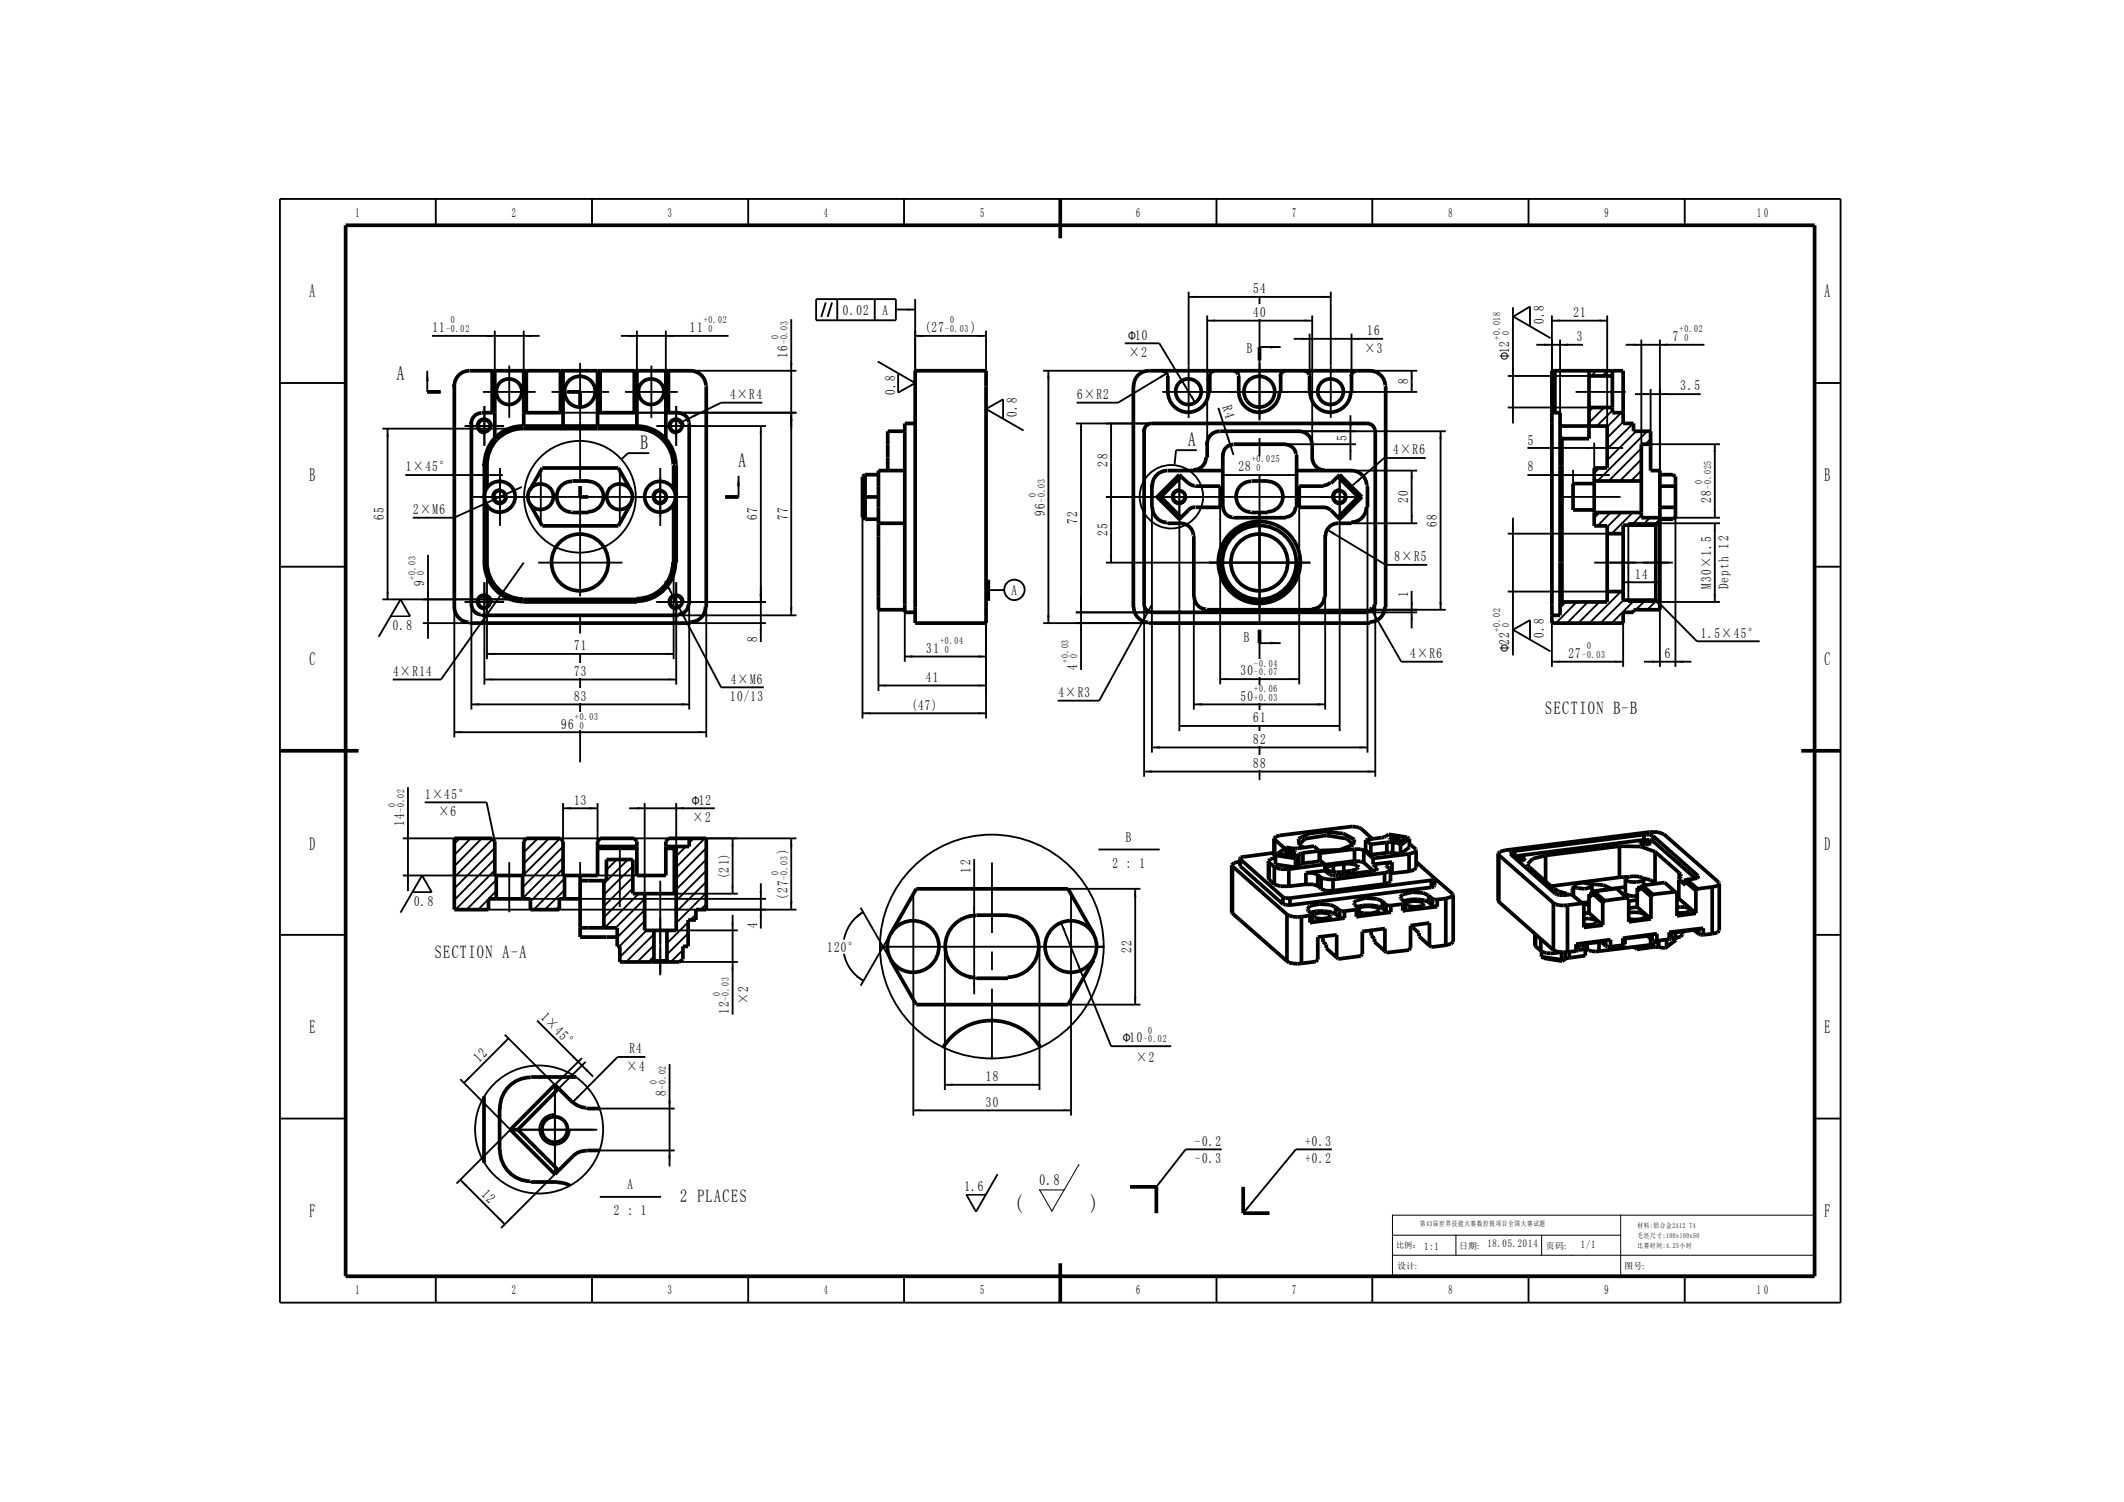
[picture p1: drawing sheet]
<svg xmlns="http://www.w3.org/2000/svg" width="420mm" height="297mm" viewBox="0 0 420 297" stroke-linecap="round" stroke-linejoin="round" font-family="sans-serif">
<defs><g id="words">
<g font-size="4.3">
<text x="200.6" y="239.5">(</text>
<text x="215.6" y="239.5">)</text>
</g>
<g font-size="3.9">
<text x="78.5" y="75.2">A</text>
<text x="126.7" y="88.8">B</text>
<text x="235" y="88.1">A</text>
<text x="146.1" y="92.2">A</text>
</g>
<g font-size="3.6">
<text x="61.2" y="58.8">A</text>
<text x="360.8" y="58.8">A</text>
<text x="61.2" y="95.2">B</text>
<text x="360.8" y="95.2">B</text>
<text x="61.2" y="131.6">C</text>
<text x="360.8" y="131.6">C</text>
<text x="61.2" y="168">D</text>
<text x="360.8" y="168">D</text>
<text x="61.2" y="204.3">E</text>
<text x="360.8" y="204.3">E</text>
<text x="61.2" y="240.7">F</text>
<text x="360.8" y="240.7">F</text>
</g>
<g font-size="3.5">
<text x="305.6" y="141.2">SECTION B-B</text>
<text x="86" y="189.5">SECTION A-A</text>
<text x="134.5" y="237.7">2 PLACES</text>
</g>
<text font-size="3" x="205.6" y="234.4">0.8</text>
<g font-size="2.8">
<text x="247.8" y="58">5</text>
<text x="249.2" y="58">4</text>
<text x="85.5" y="65.7">11</text>
<text x="136.4" y="65.7">11</text>
<text x="166.7" y="62.2">0.02</text>
<text x="174.5" y="62.2">A</text>
<text x="182.9" y="65.7">(27</text>
<text x="192" y="65.7">)</text>
<text x="247.8" y="62.7">4</text>
<text x="249.2" y="62.7">0</text>
<text x="305.3" y="64.1" transform="rotate(-90 305.3 64.1)">0.8</text>
<text x="311.2" y="62.7">21</text>
<text x="155.7" y="70.7" transform="rotate(-90 155.7 70.7)">16</text>
<text x="223.2" y="70.6">×2</text>
<text x="224.5" y="67.2">10</text>
<text x="246.6" y="69.8">B</text>
<text x="269.8" y="69.8">×3</text>
<text x="270.4" y="66.3">16</text>
<text x="311.8" y="67.4">3</text>
<text x="330.8" y="67.4">7</text>
<text x="278.5" y="76" transform="rotate(-90 278.5 76)">8</text>
<text x="332.4" y="77.2">3.5</text>
<text x="144.4" y="78.9">4×R4</text>
<text x="177" y="78.1" transform="rotate(-90 177 78.1)">0.8</text>
<text x="201.1" y="82.4" transform="rotate(-90 201.1 82.4)">0.8</text>
<text x="213" y="78.9">6×R2</text>
<text x="241.7" y="80.6" transform="rotate(72 241.7 80.6)">R4</text>
<text x="266.3" y="87.1" transform="rotate(-90 266.3 87.1)">5</text>
<text x="275.5" y="89.8">4×R6</text>
<text x="302.1" y="87.9">5</text>
<text x="80.2" y="93.2">1×45°</text>
<text x="219" y="92.2" transform="rotate(-90 219 92.2)">28</text>
<text x="244.9" y="93.2">28</text>
<text x="302.1" y="93.2">8</text>
<text x="81.7" y="101.6">2×M6</text>
<text x="278.5" y="99.5" transform="rotate(-90 278.5 99.5)">20</text>
<text x="338.4" y="99.4" transform="rotate(-90 338.4 99.4)">28</text>
<text x="75.9" y="102.9" transform="rotate(-90 75.9 102.9)">65</text>
<text x="149.7" y="102.9" transform="rotate(-90 149.7 102.9)">67</text>
<text x="155.7" y="102.9" transform="rotate(-90 155.7 102.9)">77</text>
<text x="206.6" y="102" transform="rotate(-90 206.6 102)">96</text>
<text x="213" y="103.6" transform="rotate(-90 213 103.6)">72</text>
<text x="219" y="106" transform="rotate(-90 219 106)">25</text>
<text x="284.1" y="104.1" transform="rotate(-90 284.1 104.1)">68</text>
<text x="275.8" y="111">8×R5</text>
<text x="83.9" y="116" transform="rotate(-90 83.9 116)">9</text>
<text x="200.1" y="117.7">A</text>
<text x="278.5" y="118.1" transform="rotate(-90 278.5 118.1)">1</text>
<text x="323.3" y="114.4">14</text>
<text x="338.4" y="116.4" transform="rotate(-90 338.4 116.4)">M30×1.5</text>
<text x="341.8" y="116.5" transform="rotate(-90 341.8 116.5)">Depth 12</text>
<text x="77.7" y="124.5">0.8</text>
<text x="113.5" y="128.6">71</text>
<text x="149.7" y="126.9" transform="rotate(-90 149.7 126.9)">8</text>
<text x="183.2" y="129.1">31</text>
<text x="246" y="127">B</text>
<text x="278.9" y="130.1">4×R6</text>
<text x="305.3" y="126.1" transform="rotate(-90 305.3 126.1)">0.8</text>
<text x="310.2" y="130.1">27</text>
<text x="329.2" y="130.1">6</text>
<text x="336.3" y="126.1">1.5×45°</text>
<text x="77.7" y="133.6">4×R14</text>
<text x="113.5" y="133.6">7</text>
<text x="114.9" y="133.6">3</text>
<text x="144.5" y="135.3">4×M6</text>
<text x="183.1" y="134.8">41</text>
<text x="209.3" y="137.8">4×R3</text>
<text x="213" y="132.4" transform="rotate(-90 213 132.4)">4</text>
<text x="245.3" y="133.5">30</text>
<text x="113.5" y="138.6">8</text>
<text x="114.9" y="138.6">3</text>
<text x="144.4" y="138.7">10/13</text>
<text x="180.2" y="140.3">(47)</text>
<text x="245.3" y="138.6">50</text>
<text x="247.8" y="142.8">6</text>
<text x="249.2" y="142.8">1</text>
<text x="111" y="144.1">96</text>
<text x="247.8" y="147.1">8</text>
<text x="249.2" y="147.1">2</text>
<text x="247.8" y="151.8">8</text>
<text x="249.2" y="151.8">8</text>
<text x="84.1" y="157.9">1×45°</text>
<text x="86.7" y="161.5">×6</text>
<text x="113.5" y="159.1">13</text>
<text x="138.2" y="159.1">12</text>
<text x="79.9" y="163.3" transform="rotate(-90 79.9 163.3)">14</text>
<text x="137" y="162.6">×2</text>
<text x="222.7" y="166.4">B</text>
<text x="144.1" y="173.9" transform="rotate(-90 144.1 173.9)">(21)</text>
<text x="155.7" y="168.9" transform="rotate(-90 155.7 168.9)">)</text>
<text x="191.9" y="172.5" transform="rotate(-90 191.9 172.5)">12</text>
<text x="220" y="171.6">2 : 1</text>
<text x="81.9" y="179.1">0.8</text>
<text x="155.7" y="178" transform="rotate(-90 155.7 178)">(27</text>
<text x="149.7" y="183.5" transform="rotate(-90 149.7 183.5)">4</text>
<text x="163.6" y="188.2">120°</text>
<text x="223.8" y="188.5" transform="rotate(-90 223.8 188.5)">22</text>
<text x="106.8" y="201.4" transform="rotate(45 106.8 201.4)">1×45°</text>
<text x="144.1" y="200.6" transform="rotate(-90 144.1 200.6)">12</text>
<text x="148" y="198.6" transform="rotate(-90 148 198.6)">×2</text>
<text x="124.5" y="208.3">R4</text>
<text x="223.4" y="206.1">10</text>
<text x="94.8" y="210.1" transform="rotate(-45 94.8 210.1)">12</text>
<text x="123.9" y="211.7">×4</text>
<text x="194.9" y="213.8">18</text>
<text x="224.7" y="210">×2</text>
<text x="131.7" y="216.6" transform="rotate(-90 131.7 216.6)">8</text>
<text x="194.9" y="218.8">30</text>
<text x="236.3" y="226.5">-0.2</text>
<text x="258.1" y="226.5">+0.3</text>
<text x="236.3" y="230.1">-0.3</text>
<text x="258.1" y="230.1">+0.2</text>
<text x="95.1" y="236.3" transform="rotate(45 95.1 236.3)">12</text>
<text x="124.1" y="235.1">A</text>
<text x="190.7" y="235.6">1.6</text>
<text x="121.4" y="240.3">2 : 1</text>
</g>
<g font-size="2.5">
<text x="70.3" y="42.9">1</text>
<text x="101.2" y="42.9">2</text>
<text x="132" y="42.9">3</text>
<text x="162.9" y="42.9">4</text>
<text x="193.8" y="42.9">5</text>
<text x="224.7" y="42.9">6</text>
<text x="255.5" y="42.9">7</text>
<text x="286.4" y="42.9">8</text>
<text x="317.3" y="42.9">9</text>
<text x="347.5" y="42.9">1</text>
<text x="348.9" y="42.9">0</text>
<text x="298.5" y="71.3" transform="rotate(-90 298.5 71.3)">Φ12</text>
<text x="298.5" y="128.9" transform="rotate(-90 298.5 128.9)">Φ22</text>
<text x="70.3" y="255.9">1</text>
<text x="101.2" y="255.9">2</text>
<text x="132" y="255.9">3</text>
<text x="162.9" y="255.9">4</text>
<text x="193.8" y="255.9">5</text>
<text x="224.7" y="255.9">6</text>
<text x="255.5" y="255.9">7</text>
<text x="286.4" y="255.9">8</text>
<text x="317.3" y="255.9">9</text>
<text x="347.4" y="255.9">1</text>
<text x="348.9" y="255.9">0</text>
</g>
<g font-size="2.4">
<text x="223.1" y="67.2">Φ</text>
<text x="136.8" y="159.1">Φ</text>
<text x="222.1" y="206.1">Φ</text>
</g>
<g font-size="2.1">
<text x="281.7" y="247.1">1:1</text>
<text x="294.1" y="246.7">18.05.2014</text>
<text x="312.6" y="246.8">1/1</text>
</g>
<g font-size="2">
<text x="88.2" y="65.7">-0.02</text>
<text x="89.2" y="63.9">0</text>
<text x="139.2" y="63.9">+0.02</text>
<text x="140.1" y="65.7">0</text>
<text x="186.9" y="65.7">-0.03</text>
<text x="187.9" y="63.9">0</text>
<text x="332.1" y="65.7">+0.02</text>
<text x="154" y="67.1" transform="rotate(-90 154 67.1)">0</text>
<text x="155.7" y="67.1" transform="rotate(-90 155.7 67.1)">0.03</text>
<text x="296.7" y="67.2" transform="rotate(-90 296.7 67.2)">+0.018</text>
<text x="298.5" y="66.3" transform="rotate(-90 298.5 66.3)">0</text>
<text x="333.1" y="67.4">0</text>
<text x="247.5" y="91.4">+0.025</text>
<text x="248.5" y="93.2">0</text>
<text x="336.6" y="95.7" transform="rotate(-90 336.6 95.7)">0</text>
<text x="338.4" y="95.7" transform="rotate(-90 338.4 95.7)">0.025</text>
<text x="204.8" y="98.3" transform="rotate(-90 204.8 98.3)">0</text>
<text x="206.6" y="98.3" transform="rotate(-90 206.6 98.3)">0.03</text>
<text x="83.9" y="113.7" transform="rotate(-90 83.9 113.7)">0</text>
<text x="82.1" y="114.6" transform="rotate(-90 82.1 114.6)">+0.03</text>
<text x="296.7" y="124.9" transform="rotate(-90 296.7 124.9)">+0.02</text>
<text x="298.5" y="124" transform="rotate(-90 298.5 124)">0</text>
<text x="185.9" y="127.3">+0.04</text>
<text x="186.9" y="129.1">0</text>
<text x="211.3" y="131.1" transform="rotate(-90 211.3 131.1)">+0.03</text>
<text x="213" y="130.1" transform="rotate(-90 213 130.1)">0</text>
<text x="248" y="131.8">-0.04</text>
<text x="312.9" y="130.1">-0.03</text>
<text x="313.9" y="128.4">0</text>
<text x="248" y="133.5">-0.07</text>
<text x="248" y="136.8">+0.06</text>
<text x="113.7" y="142.3">+0.03</text>
<text x="248" y="138.6">+0.03</text>
<text x="114.6" y="144.1">0</text>
<text x="78.2" y="159.6" transform="rotate(-90 78.2 159.6)">0</text>
<text x="79.9" y="159.6" transform="rotate(-90 79.9 159.6)">0.02</text>
<text x="154" y="173" transform="rotate(-90 154 173)">0</text>
<text x="155.7" y="173" transform="rotate(-90 155.7 173)">0.03</text>
<text x="142.4" y="196.9" transform="rotate(-90 142.4 196.9)">0</text>
<text x="144.1" y="196.9" transform="rotate(-90 144.1 196.9)">0.03</text>
<text x="226.1" y="206.1">-0.02</text>
<text x="227.1" y="204.4">0</text>
<text x="129.9" y="214.4" transform="rotate(-90 129.9 214.4)">0</text>
<text x="131.7" y="214.4" transform="rotate(-90 131.7 214.4)">0.02</text>
</g>
<g font-size="1.8">
<text x="276.3" y="251">设计</text>
<text x="288.6" y="247">日期</text>
<text x="305.7" y="247">页码</text>
<text x="321.2" y="251">图号</text>
</g>
<text font-size="1.6" x="276.1" y="246.9">比例：</text>
<g font-size="1.5">
<text x="279.8" y="251">:</text>
<text x="292.1" y="247">:</text>
<text x="309.3" y="247">:</text>
<text x="324.8" y="251">:</text>
</g>
<g font-size="1.4">
<text x="280.8" y="242.5">第43届世界技能大赛数控铣项目全国大赛试题</text>
<text x="323.8" y="242.8">材料:铝合金2A12 T4</text>
<text x="323.8" y="244.7">毛坯尺寸:100x100x50</text>
<text x="323.8" y="246.7">比赛时间:4.25小时</text>
</g>
</g></defs>
<g fill="none" stroke="#000" stroke-width=".37">
<path d="M170.2 179.5l5.9 10.4M180.6 176.9v20.7M196.2 170.6v13.9M211.8 176.9v20.7M217.2 168h12.1M166.9 188.6a7.7 7.7 0 0 0 3.8 5.3M170.6 180.4a8 8 0 0 0-3.7 5.4M174 187.2h44.4M176.1 184.6l-5.9 10.3M196.2 188.2v3.6M196.2 195.5v13.9"/>
<circle cx="196.1" cy="187.2" r="22.1"/>
</g>
<path d="M169.3 181.2l1.4-.7-1.2 1zM169.5 192.9l1.2 1.1-1.4-.8z" fill="#000"/>
<g fill="none" stroke="#000" stroke-width=".73" stroke-linecap="butt">
<path d="M176.1 184.6l5.1-8.8h30l5.1 8.8M176.1 189.9l5.1 8.8h30l5.1-8.8M193 181a6.1 6.1 0 0 0-6.1 6.2 6.1 6.1 0 0 0 6.1 6.1v-.1M193.1 181h6.2M193.1 193.4h6.2M199.3 181a6.1 6.1 0 0 1 6.1 6.1 6.1 6.1 0 0 1-6.1 6.1M186.5 207.2a11.4 11.4 0 0 1 19.3 0"/>
<circle cx="180.6" cy="187.2" r="5.1"/>
<circle cx="211.8" cy="187.2" r="5.1"/>
</g>
<path d="M191.1 236.2h3.8l-1.9 3.4z" fill-rule="evenodd" fill="#fff"/>
<path d="M197.3 232.2l-4.3 7.4-1.9-3.4h3.8" fill="none" stroke="#000" stroke-width=".37"/>
<g fill="#fff">
<path d="M190.7 233.1h3.9v2.9h-3.9z"/>
<path d="M200.6 230.4h16.7v9.7h-16.7z"/>
</g>
<path d="M213.4 230.4l-5.4 9.1-2.4-4.2h4.8" fill="none" stroke="#000" stroke-width=".2"/>
<path d="M228.7 234.7v5.2M245.8 234.7v5.2h5.3" fill="none" stroke="#000" stroke-width=".73" stroke-linecap="butt"/>
<g fill="#fff">
<path d="M258.1 224.1h5.2v2.9h-5.2z"/>
<path d="M258.1 227.6h5.2v2.8h-5.2z"/>
</g>
<path d="M263.4 227.3h-7.1l-10.5 12.6" fill="none" stroke="#000" stroke-width=".37"/>
<path d="M246.7 238.6l.2 .3-1.1 1z" fill="#000"/>
<path d="M223.5 234.7h5.2" fill="none" stroke="#000" stroke-width=".73" stroke-linecap="butt"/>
<g fill="#fff">
<path d="M236.3 224.1h5.2v2.9h-5.2z"/>
<path d="M236.3 227.6h5.2v2.8h-5.2z"/>
</g>
<g fill="none" stroke="#000" stroke-width=".37">
<path d="M55.4 39.3h308.6v218.3h-308.6zM86.2 39.3v5.2M117.1 39.3v5.2M148 39.3v5.2M178.8 39.3v5.2M209.7 39.3v5.2M240.6 39.3v5.2M271.4 39.3v5.2M302.3 39.3v5.2M333.2 39.3v5.2M55.4 75.7h12.9M358.8 75.7h5.2"/>
<path d="M55.4 112.1h12.9M358.8 112.1h5.2M55.4 148.5h12.9M358.8 148.5h5.2M55.4 184.9h12.9M358.8 184.9h5.2M55.4 221.2h12.9M241.6 227.3h-7.1l-5.8 7.4M358.8 221.2h5.2M86.2 252.4v5.2M117.1 252.4v5.2M148 252.4v5.2"/>
<path d="M178.8 252.4v5.2M209.7 252.4v5.2M240.6 252.4v5.2M271.4 252.4v5.2M302.3 252.4v5.2M333.2 252.4v5.2"/>
</g>
<path d="M229.5 233.4l.3 .2-1.1 1.1z" fill="#000"/>
<path d="M209.7 39.3v7.8M68.3 44.5h290.5v207.9h-290.5zM55.4 148.5h15.5M356.2 148.5h7.8M209.7 249.8v7.8" fill="none" stroke="#000" stroke-width=".73" stroke-linecap="butt"/>
<g fill="#fff">
<path d="M70.3 40.7h.9v2.5h-.9z"/>
<path d="M101.2 40.7h.8v2.5h-.8z"/>
<path d="M132 40.7h.9v2.5h-.9z"/>
<path d="M162.9 40.7h.9v2.5h-.9z"/>
<path d="M193.8 40.7h.8v2.5h-.8z"/>
<path d="M224.7 40.7h.8v2.5h-.8z"/>
<path d="M255.5 40.7h.9v2.5h-.9z"/>
<path d="M286.4 40.7h.9v2.5h-.9z"/>
<path d="M317.3 40.7h.8v2.5h-.8z"/>
<path d="M347.5 40.7h2.2v2.5h-2.2z"/>
<path d="M360.8 55.7h1.2v3.6h-1.2z"/>
<path d="M360.8 92.1h1.2v3.6h-1.2z"/>
<path d="M360.8 128.4h1.2v3.7h-1.2z"/>
<path d="M360.8 164.8h1.2v3.7h-1.2z"/>
<path d="M360.8 201.2h1.2v3.6h-1.2z"/>
<path d="M360.8 237.6h1.2v3.6h-1.2z"/>
<path d="M61.2 237.6h1.2v3.6h-1.2z"/>
<path d="M61.2 201.2h1.2v3.6h-1.2z"/>
<path d="M61.2 164.8h1.2v3.7h-1.2z"/>
<path d="M61.2 128.4h1.2v3.7h-1.2z"/>
<path d="M61.2 92.1h1.2v3.6h-1.2z"/>
<path d="M61.2 55.7h1.2v3.6h-1.2z"/>
<path d="M70.3 253.7h.9v2.6h-.9z"/>
<path d="M101.2 253.7h.8v2.6h-.8z"/>
<path d="M132 253.7h.9v2.6h-.9z"/>
<path d="M162.9 253.7h.9v2.6h-.9z"/>
<path d="M193.8 253.7h.8v2.6h-.8z"/>
<path d="M224.7 253.7h.8v2.6h-.8z"/>
<path d="M255.5 253.7h.9v2.6h-.9z"/>
<path d="M286.4 253.7h.9v2.6h-.9z"/>
<path d="M317.3 253.7h.8v2.6h-.8z"/>
<path d="M347.4 253.7h2.3v2.6h-2.3z"/>
</g>
<g fill="none" stroke="#000" stroke-width=".2">
<path d="M243.7 171.2h.1M245.2 169.9h.1M245.2 171.3h.1M250.9 173.9h.1M252 165.8h.1M252 169.3h.1M254.2 168.7h.1M256 168.7h.1M256.1 168.6h.1M261 168.7h.1M268.7 179.7h.1M272.4 171.8h.1"/>
<path d="M274.1 171.1h.1M274.9 166.1h.1M275 172h.1M276.8 166.1h.1M277.9 178.5h.1M278.8 167h.1M281.7 178.8h.1M283.7 173.7h.1M298.6 168.7h.1M298.6 168.8h.1M301.5 170.1h.1M311.2 175.2h.1"/>
<path d="M311.2 176.7h.1M321.3 177.2h.1M321.4 174h.1M324.5 166.9h.1M326.3 166.9h.1M333.1 174.5h.1M333.2 174.4h.1M334.3 180h.1M335.9 173.3h.1M336 173.4h.1M259.5 180.9h.1"/>
</g>
<g fill="none" stroke="#000" stroke-width=".73" stroke-linecap="butt">
<path d="M89.8 76.4v43.7M92.9 73.3a3 3 0 0 0-3.1 3M92.9 73.3h43.7M97.3 73.3v8.3M97.8 73.3v13.4M103.6 73.3v10.9h22.3v-10.9M104.1 73.3v8.3M110.8 73.3v8.3M111.3 73.3v10.9M118.2 73.3v10.9M118.7 73.3v8.3M125.4 73.3v8.3"/>
<path d="M131.7 73.3v13.4M132.2 73.3v8.3M136.5 73.3a2.9 2.9 0 0 1 3 3M139.7 76.4v43.7M93.2 83.7v35.8M95.2 81.7a2.02 2.02 0 0 0-2 2M95.3 81.6h2.5M95.8 92v19.3M96.3 92v4.5M96.3 100v11.3M103.5 84.2a7.5 7.5 0 0 0-7.7 7.8M103.5 84.8a7 7 0 0 0-7.2 7.2"/>
<path d="M103.6 81.6h7.7M103.6 84.8h22.3M104.7 96.9l2.5-4.4h15.1l2.5 4.4M104.7 99.6l2.5 4.4h15.1l2.5-4.4M113.1 95.2a3 3 0 0 0-3 3 3 3 0 0 0 3 3.1v-.1M113.2 95.1h3.1M116.3 95.2a3 3 0 0 1 3 3 3 3 0 0 1-3 3M118.2 81.6h7.7M125.9 84.2a7.6 7.6 0 0 1 7.7 7.8M125.9 84.8a7.3 7.3 0 0 1 7.2 7.2M131.7 81.6h2.5M133.2 92v4.5"/>
<path d="M133.2 100v11.3M133.7 92v19.3M134.2 81.7a1.86 1.86 0 0 1 1.9 2M136.3 83.7v35.8M89.8 120a2.9 2.9 0 0 0 3.1 3M93.2 119.5a1.86 1.86 0 0 0 2 2M95.8 111.2a7.6 7.6 0 0 0 7.7 7.7M96.3 111.2a7.1 7.1 0 0 0 7.2 7.2M103.6 118.5h22.3M103.6 119h22.3M113.2 101.3h3.1M133.1 111.2a7.1 7.1 0 0 1-7.2 7.2"/>
<path d="M133.6 111.2a7.7 7.7 0 0 1-7.7 7.7M136.1 119.5a1.97 1.97 0 0 1-1.9 2M139.5 120a2.98 2.98 0 0 1-3 3M92.9 123.2h43.7M95.3 121.7h38.9M243.6 171.1v.1M243.6 171.1v9.2l.1 .3M245.2 170.3l-1.2 .3-.4 .5M250.8 170.3l.1 3.6M250.8 170.3l.2 .3M251 170.6v3.3l1 1M251 170.6l1 .8"/>
<path d="M251.9 168.6l-6.6 .9-.1 .2v1.4M252 165.9l.1 .1M252 171.4l1.2 .5h1.7M252 171.4v3.5M252 174.9l1.2 .3h1.7M252.1 166v3.4l.1 .1M252.1 166l2 1.8M252.2 169.2v1.7l4 .6M252.2 169.2l4 .5M252.2 169.6l-1 .3-.4 .4M252.7 168.8l-.5 .4M252.7 168.8l3.6 .5"/>
<path d="M253.7 177.4l-8.4-7.5v1.4l8.4 7.5M253.7 177.4l.6 .2h.8M253.7 177.4v1.4M253.7 178.8l1.4 .2M254.9 171.9v3.3M255.1 177.6v1.4M256 168.5a1.77 1.77 0 0 0-1.8 .1M256.2 168.5l-.5-.4h-1l-.6 .3v.2a1.94 1.94 0 0 0 2 0M256.2 169.7v1.8M256.3 169.3l-.1 .4M256.9 168.9l-.6 .4M256.9 168.9v2.1"/>
<path d="M256.9 171l-.7 .5M257.2 167.2l-.1-.3 1-1 4.2-.7 4.1 .7 1 1-.1 .3M257.7 168.6l-.8 .3M257.7 168.6v2.1M257.7 170.7l-.8 .3M257.9 167.6l-1-.6-.1-1.1 2-1.1 3-.3 3.9 .3 2.2 1.2-.3 1-2.7 1.1-4 .1M258.2 172.6h1.4l1 .4M258.2 172.6v2.3M258.2 174.9l-3.3 .3M258.2 174.9h1.4l1 .3M260.6 173v2.2M260.6 173l.7 .6"/>
<path d="M260.6 175.2l.7 .6M260.9 168.3v2l-3.2 .4M260.9 168.3l-1-1-3.3 .5h-1.1l-1.1-.3-1.7 1.3M260.9 168.3l-3.2 .3M260.9 170l1.1 .9M261.3 173.6l.9 .3h1.4M261.3 173.6v2.2M261.3 175.8l.9 .3h1.4M262 170.9l-7.1 1M262 170.9v1.3M262 172.2l-3.8 .4M263.6 173.9v2.2"/>
<path d="M263.7 171.1v1.4M264.1 179.4l.8 .6M264.1 179.4l-1-.5-2.2-.1-1.8 .3-.6 .8 1 .9M264.1 179.4v1.4M265.7 170.8l-2 .3M265.7 170.8h1l1.7 .3 .3 .4-.4 .4a9.1 9.1 0 0 1-5.8 .2l-.2-.4 .3-.3 1.1-.3M265.7 170.8v1.6M267.9 167.9h1.1l.7 .2M267.9 167.9l-6.9 .8v1.4M267.9 167.9v2.4M267.9 170.3l-5.9 .7M267.9 170.3h1.1l.7 .3"/>
<path d="M268.2 179.9l.5-.2v1.3l-.5 .3M268.2 179.9l-2.3 .3M268.2 179.9v1.4M268.4 179.3a7.1 7.1 0 0 1 5 .3M269.7 168.1l1.8 1.6M269.7 168.1v2.5M269.7 170.6l1.9 1.6M270.1 166.1v2l1 .9M270.1 166.1l1 .9M271.1 167v2M271.5 165.9l-2.4-2.1a4 4 0 0 0-2.3-.3l-13.7 1.7-.8 .2-.4 .4v3.4M271.5 169.7v1.2"/>
<path d="M271.5 170.9l.8 .8v.2M272.4 171.8l-.3 .3-.6 .1-6.9 .9a2.58 2.58 0 0 1-2.6-.9M273.4 178.2l.7 .7M273.4 178.2l-1.1-.5-2.2-.1-1.9 .4-.5 .6 .2 .3 .8 .7a4.7 4.7 0 0 1 4.1 .2l-.4 .5-1.2 .3h-1.6l-.9-.3M273.4 178.2v1.4M273.4 179.6l.7 .6M273.8 172.6l-10.2 1.3M273.8 172.6l.8-.2 .4-.4v2.3l-.4 .3-.8 .2M273.8 172.6v2.2M273.8 174.8l-10.2 1.3M274.1 171.1l.8 .8M274.1 178.9l1 .2"/>
<path d="M274.1 178.9v1.3M274.2 166.6l.6-.1 1.8 .2M274.2 166.6l-3.1 .4M274.2 166.6v2M274.2 168.6l-3.1 .4M274.2 168.6h1.2M274.8 165.8a1.94 1.94 0 0 1 2.1 0v.2a2.5 2.5 0 0 1-2.1 0zM274.9 166a1.58 1.58 0 0 1 1.8 0M275.1 179.1v1.3M275.3 170.5l-3.8 .4M275.3 170.5l-.9 .2-.3 .4M275.3 170.5v2.2"/>
<path d="M275.3 172.7l-.3 .1M275.4 166.6v2M275.4 168.6l1.6 .3M276.6 166.7l.4 .5M277 167.2v1.7M277.4 178.8l.5-.3v1.4l-.5 .2M277.4 178.8l-2.3 .3M277.4 178.8v1.3M277.5 178.2a6.6 6.6 0 0 1 5 .2M278.3 165.6l-3.7-.6-.9 .6-3.6 .5M278.3 165.6l-1.7 1.1M278.3 165.6l.4 .3"/>
<path d="M278.6 168.9l-7.1 .8M278.6 168.9v3.4M278.6 172.3l-3.3 .4M278.7 165.9v1.6l-1.7 1.4M278.7 165.9l-1.7 1.3M278.8 167l1.2 1.1v3.5l-.3 .4-1.1 .3M280 168.2l-.3 .4-1.1 .3M280 170.4l7.2 6.3 .2 .3M281.6 178.7l-.8-.4-1.3-.1-1.2 .2-.3 .4 .4 .3 1.4 .3 1.5-.3 .4-.3M282.5 177.1l-1.1-.5-2.1-.2-1.9 .5-.5 .5 .9 1M282.5 177.1l.8 .6M282.5 177.1v1.3"/>
<path d="M282.5 178.4l.8 .7M283 174.1l.6-.2 .1-.2v1.4l-.1 .2-.6 .2M283 174.1l-27.9 3.5M283 174.1v1.4M283 175.5l-27.9 3.5M283.3 177.7l.9 .2M283.3 177.7v1.4M283.3 179.1l.9 .2M284.2 177.9v1.4M284.2 179.3l-6.8 .8M285.9 177.7l-1.7 .2M285.9 177.7v9.2"/>
<path d="M287.4 177l-.5 .4-1 .3M287.4 177v9.3l-.5 .3-1 .3M296.3 168.9l.1 .2M296.4 169.1l10.8 9.5M296.4 169.1v9.2M296.4 178.3l10.8 9.6M298.7 168.9l8.9 7.8 .8 .3 2.4-.1 2.1 1.7M299.6 168.3l-.7 .1-.3 .3M299.6 168.3v1M299.6 169.3l-.3 .1M299.6 169.7l1.4-.2 .6 .2-.1 .3-.5 .2h-.9M299.8 169.8a1.6 1.6 0 0 1 1.7 .2"/>
<path d="M305.6 169.2l-2.5 .6-1 1 .1 .4 5.1 4.5 1 .6 1.6 .4 .2 .2M305.6 169.2v5.1M307.2 178.6a3.8 3.8 0 0 0 2.8 .4M307.2 178.6v9.3M310 179v9.2M311.2 175.6l-.3 .5 .3 .5M312.9 178.6l-2.9 .4M312.9 178.6l.3 .3v4.5l3.7-.4M312.9 178.6l1.3 .4M314.2 176.8v3.7M314.2 178.3l-1.5 .2M314.5 174.8l2.6 .2 1.6 .8"/>
<path d="M314.8 175.2a3.1 3.1 0 0 1-3.6 0M314.8 175.2a2.88 2.88 0 0 0-3.6 0v2M314.8 175.2v1.5M314.9 176.6l2 1.9M314.9 176.6v.8l-.7-.6M314.9 176.7l-.7 .1M315.3 176.3l-.4 .3M315.3 176.3l2 1.8M315.3 176.3l4.4-.6 2 1.8M316.9 178.5v4.5M317.3 178.1l-.4 .4M320.3 167.3l4.1 .1 2.9 1"/>
<path d="M320.3 167.3l-14.7 1.9M320.3 167.3v6.2M320.3 173.5l-13.6 1.7M320.7 176.6l.4 .3 .2 .3M321.4 175.4l-6.6 .9M321.7 177.5l-4.4 .6M321.7 177.5l.4 .3v4.5l4.4-.6M322.1 173.4l-1.8 .1M323.8 175.5v3.9M323.8 178l-1.7 .2M323.8 179.4l2.7 2.3M323.8 179.4l-1.7 .2"/>
<path d="M324.4 166.6a1.93 1.93 0 0 1 2 0v.2a2.51 2.51 0 0 1-2 0zM324.4 175.5l2.1 1.8M324.4 175.5v.6l-.6-.6M324.4 175.5h-.6M324.5 166.9l.2-.2 .7-.1 .7 .1 .2 .2M324.8 175.1l-.4 .4M324.8 175.1l2.1 1.8M324.8 175.1l4.4-.6 2.1 1.8M324.9 173.6l1.4 .4 1 .6M325 173.9l-.2-.3a4.4 4.4 0 0 0-3.2 0l-.2 .3v2.7a2.52 2.52 0 0 0 2.4 .6M325 173.9l-.3 .3-1.1 .2h-1.4l-.7-.3M325 173.9v1.1"/>
<path d="M325.1 165h1.1l.7 .3M325.1 165l-25.5 3.3M325.1 165v1.1M325.1 166.1l-25.5 3.2M325.1 166.1h1.1l.7 .3M326.5 177.3v4.4M326.9 176.9l-.4 .4M326.9 165.3l8.9 7.9v.3M326.9 165.3v1.1M326.9 166.4l8.4 7.3M327.3 168.4l4.8 4.2M327.3 168.4v6.2"/>
<path d="M327.3 174.6l.2 .1M331.3 176.3l-4.4 .6M331.3 176.3l.3 .3v4.5l3.8-.5M331.6 179.4a2.79 2.79 0 0 1 2.6 .5M332 173.9l1.3 1.1v-.6M332 173.9v3.8M332 177.7l3.4 2.9M332 177.7l-.4 .3M332.1 172.6l.3 .3v.4l-.4 .6M332.1 172.6v1.3M333.3 174.4l2.1 1.7M333.4 174.2l-.2 .2"/>
<path d="M333.6 173.9l2.1 1.9M333.6 173.9l-.3 .5M333.8 173.9l-.8 .2-.1 .2v.1l.4 .2M334.3 179.9a2.67 2.67 0 0 1-2.7 .6M335.4 176.1v4.5M335.7 175.8l-.3 .3M336 173.3l-.3 .3-2.1 .3M338.6 175.4l-2.9 .4M338.6 175.4v9.2M340 174.7l-.2-.3-10.7-9.4-1.2-.5h-1.7l-28.5 3.6-1.1 .3-.3 .4v9.4l.1 .1M340 174.7l-.4 .5-1 .2M340 174.7v9.3l-.4 .4-1 .2"/>
<path d="M243.7 180.6v-9.3l10.8 9.5M243.7 180.6l10.8 9.5M254.5 180.8a4.1 4.1 0 0 0 2.9 .5M254.5 180.8v9.3M254.5 190.1a4.1 4.1 0 0 0 2.9 .4M257.4 181.3v9.2M259.1 181l.4-.2v1.4l-.4 .2M259.1 181l-1.7 .3M259.1 181v1.4M259.2 180.5a6.8 6.8 0 0 1 4.9 .3M259.9 180.8a3.5 3.5 0 0 1 3.3 .2l-.3 .5-1.5 .2-1.5-.2-.3-.4zM261.6 185.2v1.1l.7 .5v.7l2 1.8"/>
<path d="M264.1 180.8l.8 .6M264.3 189.3v-4.4l-3.7 .4v4.5l-.4 .3-2.8 .4M264.9 180l1 .2M264.9 180v1.4M264.9 181.4l1 .2M265.9 180.2v1.4M265.9 181.6l-6.8 .8M271.2 184v1l.6 .6v.7l2.1 1.8M273.9 188.1v-4.5l-4.5 .6v4.5l-.3 .3-4.5 .6-.3-.3M274.1 180.2l1 .2M275.1 180.4l-6.9 .9M279.4 183v.4l1.2 1.1v.7l2.1 1.8"/>
<path d="M282.7 187v-4.5l-3.8 .5v4.4l-.3 .5-4.4 .5-.3-.3M285.9 186.9l-2.9 .4-.3-.3M303.5 184.6v2.4l.2 .1M303.7 184.7v2.4M303.7 187.1l1 .9M304.7 185.7v2.3M304.7 188a3.8 3.8 0 0 0 2.8 .5M304.8 188.2v1M304.8 189.2l4 .6M304.8 189.2l.6 .3 3.6 .6M307.2 187.9a4.5 4.5 0 0 0 2.8 .3M307.5 188v.5"/>
<path d="M308.7 188.3l-1.2 .2M308.8 188.3v1.5M308.8 189.8l.2 .3M309.5 188.3v1.3M309.5 189.6l-.5 .5M310.3 188.2v1.2M310.3 189.4l-.8 .2M311.7 188.1l-1.7 .1M312.2 186.6v1.2l-.5 .3M312.2 186.8l1 .4M313.2 180.5l.6 .1M313.2 181.7l.9-.1 .9 .2 .7 .2 .1 .3-.1 .2-.7 .3h-1.8"/>
<path d="M313.2 186.6v.6M313.2 187.2l.7 .5M313.5 187.7v1.3l-3.2 .4M313.8 187.7l-1.6 .2M313.9 186.6v1.1M313.9 187.7a3.3 3.3 0 0 0 2.3 .4M314.2 180.5l2.7 2.5M314.2 180.5l-1 .2M316.2 186.3v1.8M316.3 186.1l.3 .2M316.6 186.3l.2 .1M316.6 186.3l-4.4 .5"/>
<path d="M316.8 186v.4M316.8 186.4l.7 .7M317.5 186v1.1M317.5 187.1l1 .1M318.5 187.2v-1.4l-6.8 .9v1.4M320.9 186.9l-2.4 .3M321.4 185.4v1.3l-.5 .2M322.1 180.5h2.2l.9 .3 .3 .3-.3 .4-.9 .3-1.2 .1-1-.2M323.2 187.2l.5 .5M323.7 187.1v.6M325.5 184.9l.3 .2M325.8 185.1l.2 .1"/>
<path d="M325.8 185.1l-4.4 .5M326 184.9v.3M326 185.2l.7 .7M326.4 185.6v1.2M326.4 186.8l-10.2 1.3M326.7 184.8v1.1M326.7 185.9l1 .1M326.9 186.7v.6M326.9 187.3l-3.2 .4M326.9 187.3h1.1M327.6 186l-.3 .6-.9 .2M327.7 186v-1.4l-6.8 .9v1.4"/>
<path d="M328 186v1.3M328 187.3l1.3 .2M329.6 185.8v1.4M329.6 187.2l-.3 .3M330.1 185.7l-2.4 .3M330.5 184.3v1.2l-.4 .2M331.3 184.3v1.1M331.3 185.4l-.8 .2M331.4 185.4v.5M331.4 185.9l-1.8 1.3M331.4 185.9l-2.1 1.6M332.7 184.2v.6l-.3 .4-1.1 .2"/>
<path d="M334.7 183.8l.4 .3M334.9 183.9l-4.4 .6M335.1 183.8v.3M335.1 184.1l.9 .6M336 183.6v1.1M336 184.7l.8 .2M336.8 184.9v-1.4l-6.7 .8v1.4M338.6 184.6l-1.8 .3"/>
<circle cx="100.7" cy="77.5" r="2.52"/>
<circle cx="114.7" cy="77.5" r="3"/>
<circle cx="128.8" cy="77.5" r="2.52"/>
<circle cx="95.7" cy="84.2" r="1.2"/>
<circle cx="98.8" cy="98.2" r="1.2"/>
<circle cx="98.8" cy="98.2" r="3"/>
<circle cx="106.9" cy="98.2" r="2.52"/>
<circle cx="122.5" cy="98.2" r="2.52"/>
<circle cx="130.5" cy="98.2" r="1.2"/>
<circle cx="130.5" cy="98.2" r="3"/>
<circle cx="133.7" cy="84.2" r="1.2"/>
<circle cx="95.7" cy="119" r="1.2"/>
<circle cx="114.7" cy="111.2" r="5.6"/>
<circle cx="133.7" cy="119" r="1.2"/>
</g>
<g fill="none" stroke="#000" stroke-width=".37">
<path d="M84.5 73.3v4.2M95.5 77.5h10.4M100.7 72.3v10.3M109.1 77.5h11.3M114.7 71.8v11.3M123.6 77.5h10.4M128.8 72.3v10.3M91.9 84.2h7.8M93.2 98.3h43.1M95.8 80.3v7.8M97.2 84.2a1.47 1.47 0 0 0-1.7-1.5 1.47 1.47 0 0 0-1.2 1.9 1.2 1.2 0 0 0 1.4 1M98.8 96.7a1.47 1.47 0 0 0-1.5 1.5 1.47 1.47 0 0 0 1.5 1.5 1.47 1.47 0 0 0 1.5-1.5"/>
<path d="M98.9 92.5v11.5M106.9 93.1v10.4M122.6 93.1v10.4M128.4 89.6h-4.2l-1.3 1.2M129.8 84.2h7.8M130.5 96.7a1.47 1.47 0 0 0-1.5 1.5 1.47 1.47 0 0 0 1.5 1.5 1.47 1.47 0 0 0 1.5-1.5M130.6 92.5v11.5M133.7 80.3v7.8M135.1 84.2a1.47 1.47 0 0 0-1.7-1.5 1.47 1.47 0 0 0-1.1 1.9 1.2 1.2 0 0 0 1.4 1M146.1 94.1v4.2M91.9 119h7.8M95.8 115.1v7.8"/>
<path d="M97.2 119a1.47 1.47 0 0 0-1.7-1.5 1.47 1.47 0 0 0-1.2 1.9 1.2 1.2 0 0 0 1.4 1M106.4 111.3h16.7M129.8 119h7.8M133.7 115.1v7.8M135.1 119a1.47 1.47 0 0 0-1.7-1.5 1.47 1.47 0 0 0-1.1 1.9 1.2 1.2 0 0 0 1.4 1"/>
<circle cx="98.8" cy="98.2" r="3"/>
<circle cx="114.7" cy="98.2" r="11"/>
</g>
<path d="M84.5 77.5h2.6M112.2 77.5h2.5v2.6M143.4 98.3h2.7" fill="none" stroke="#000" stroke-width=".51"/>
<path d="M84.5 73.3l.3 2.1h-.5zM146.1 94.1l.2 2h-.5z" fill="#000"/>
<g fill="#fff">
<path d="M126.7 85.4h1.5v3.9h-1.5z"/>
<path d="M144.4 76.5h6.3v2.8h-6.3z"/>
</g>
<g fill="none" stroke="#000" stroke-width=".37">
<path d="M150.7 79.6h-8.1l-8.4 4.1M229.9 77.5h10.4M235.1 72.3v10.3M243.4 77.5h11.4M249.1 68.6h4.2M249.1 71.8v11.3M258 77.5h10.3M263.2 72.3v10.3M229.1 98.3h8.3M233.2 94.1v8.3M236.7 89h-4.1l-.3 2.9M261 98.3h7.8"/>
<path d="M264.9 94.4v7.8M239.1 111.3h20M249.1 101.3v19.9M249.1 127.2h4.2"/>
<circle cx="231.6" cy="98.2" r="6.3"/>
</g>
<path d="M251.2 68.4l2.1 .2-2.1 .3zM136.1 82.8l1.3-.9 .2 .4zM251.2 126.9l2.1 .3-2.1 .2z" fill="#000"/>
<path d="M249.1 68.6v2.7M249.1 124.5v2.7" fill="none" stroke="#000" stroke-width=".51"/>
<g fill="none" stroke="#000" stroke-width=".73" stroke-linecap="butt">
<path d="M224.1 76.4v43.7M227.2 73.3a3 3 0 0 0-3 3M227.3 73.3h43.6M229.8 73.3a.8 .8 0 0 1 .9 1M231 74.3v3.2M231 77.4a4 4 0 0 0 4 4.1 4 4 0 0 0 4-4.1M239.2 74.3v3.2M240.2 73.3a1.02 1.02 0 0 0-1 1M243.9 73.3a.8 .8 0 0 1 .9 1M245 74.3v3.2M245 77.4a4 4 0 0 0 4 4.1 4 4 0 0 0 4-4.1M253.3 74.3v3.2"/>
<path d="M254.2 73.3a1.02 1.02 0 0 0-1 1h.1M257.9 73.3a.8 .8 0 0 1 .9 1M259 74.3v3.2M259.1 77.4a4 4 0 0 0 4 4.1 4 4 0 0 0 4-4.1M267.3 74.3v3.2M268.2 73.3a1.02 1.02 0 0 0-1 1h.1M270.9 73.3a2.9 2.9 0 0 1 3 3M274 76.4v43.7M226.3 85.3v34.2M227.7 83.7a1.53 1.53 0 0 0-1.5 1.5h.1M227.8 83.7h42.6M227.8 96.1v4.2"/>
<path d="M228.8 98.3l4.4 4.4 1.8-1.8a1.54 1.54 0 0 1 1.4-.6M228.8 98.3h.8M229.6 98.3l4 4M230.9 93.1a3 3 0 0 0-3.1 3h.1M231 93.1h10.8M233.6 94.2l-4 4.1M233.6 94.2l1.4 1.4M233.6 94.2l-.4-.3-4.4 4.4M235 95.5l.6 .4 .8 .1M236.5 96.1h4.8v4.2h-4.8M238.5 90.4a2.47 2.47 0 0 1-2.5 2.5M238.7 87.8v2.7"/>
<path d="M241.2 85.3a2.53 2.53 0 0 0-2.5 2.5M241.3 85.3h15.6M241.8 90v10.3M243.9 87.9a2.02 2.02 0 0 0-2 2M243.9 87.8h10.4M247.5 95.2a3 3 0 0 0-3 3 3 3 0 0 0 3 3.1v-.1M247.5 95.1h3.2M250.6 95.2a3 3 0 0 1 3.1 3 3 3 0 0 1-3.1 3M254.2 87.9a1.86 1.86 0 0 1 2 2M256.4 90v10.3M256.4 93.1h10.9M256.9 85.3a2.39 2.39 0 0 1 2.4 2.5"/>
<path d="M259.5 87.8v2.7M259.5 90.4a2.39 2.39 0 0 0 2.5 2.5M261.8 96.1h-4.9v4.2h4.9M263.1 95.4a1.88 1.88 0 0 1-1.4 .6M263.2 95.6l1.7-1.7 4.4 4.4M264.6 94.2l4 4.1M267.2 93.1a2.9 2.9 0 0 1 3 3M268.6 98.3l-4 4M268.6 98.3h.7M269.3 98.3l-4.4 4.4-.3-.4M270.4 83.7a1.35 1.35 0 0 1 1.4 1.5M270.4 96.1v4.2"/>
<path d="M272 85.3v34.2M224.2 120a2.9 2.9 0 0 0 3 3M226.3 119.5a1.35 1.35 0 0 0 1.4 1.4M227.9 100.2a2.9 2.9 0 0 0 3 3.1M231 103.5h2.5M233.4 103.5a2.4 2.4 0 0 1 2.5 2.5M236.1 106v12M236.2 117.9a2.39 2.39 0 0 0 2.5 2.5M241.9 100.2a1.86 1.86 0 0 0 2 2M243.9 102.4h10.4M247.5 101.3h3.2M256.2 100.2a1.97 1.97 0 0 1-2 2"/>
<path d="M261.7 100.3a2.05 2.05 0 0 1 1.5 .6M261.9 117.9a2.47 2.47 0 0 1-2.5 2.5M262.1 106v12M263.2 100.9l1.4 1.4M264.6 103.5a2.53 2.53 0 0 0-2.5 2.5M264.7 103.5h2.6M270.2 100.2a2.98 2.98 0 0 1-3 3.1M271.8 119.5a1.47 1.47 0 0 1-1.4 1.4M273.9 120a2.98 2.98 0 0 1-3 3M227.3 123.2h43.6M227.8 121.1h42.6M238.7 120.6h20.8"/>
<circle cx="235" cy="77.5" r="2.52"/>
<circle cx="249" cy="77.5" r="3"/>
<circle cx="263.1" cy="77.5" r="2.52"/>
<circle cx="233.2" cy="98.2" r="1.2"/>
<circle cx="264.9" cy="98.2" r="1.2"/>
<circle cx="249" cy="111.2" r="8.1"/>
<circle cx="249" cy="111.2" r="7.3"/>
<circle cx="249" cy="111.2" r="5.6"/>
</g>
<path d="M235 84.8h1.5v3.9h-1.5z" fill="#fff"/>
<path d="M233.2 96.7a1.47 1.47 0 0 0-1.5 1.5 1.47 1.47 0 0 0 1.4 1.5 1.47 1.47 0 0 0 1.5-1.5M264.9 96.7a1.47 1.47 0 0 0-1.5 1.5 1.47 1.47 0 0 0 1.4 1.5 1.47 1.47 0 0 0 1.5-1.5M249 103.5a7.7 7.7 0 0 0-7.7 7.7 7.7 7.7 0 0 0 7.7 7.7 7.7 7.7 0 0 0 7.7-7.7" fill="none" stroke="#000" stroke-width=".37"/>
<path d="M244.9 90h8.4v3.6h-8.4z" fill="#fff"/>
<path d="M241.8 90v5M241.8 93.9h14.6M256.4 90v5" fill="none" stroke="#000" stroke-width=".37"/>
<path d="M241.8 93.9l1.6-.1v.4zM254.8 93.8l1.6 .1-1.6 .3z" fill="#000"/>
<path d="M216.5 89.8h2.9v2.4h-2.9z" fill="#fff"/>
<path d="M218.7 83.7h9.1M218.7 98.3h42.3M219.7 83.7v14.6" fill="none" stroke="#000" stroke-width=".37"/>
<path d="M219.7 83.7l.2 1.6h-.4zM219.5 96.7h.4l-.2 1.6z" fill="#000"/>
<path d="M213 76.5h6.4v2.8h-6.4z" fill="#fff"/>
<path d="M230.7 73.8l-9.6 5.8h-8.2" fill="none" stroke="#000" stroke-width=".37"/>
<path d="M229.3 74.4l1.4-.6-1.1 1z" fill="#000"/>
<path d="M275.5 87.4h6.3v2.8h-6.3z" fill="#fff"/>
<path d="M281.9 90.6h-8.2l-6.4 5.5" fill="none" stroke="#000" stroke-width=".37"/>
<path d="M268.4 95l1.2-.8-1 1.1z" fill="#000"/>
<path d="M112.2 77.5h2.5v2.6M114.7 96.1v2.2h1.6" fill="none" stroke="#000" stroke-width=".73" stroke-linecap="butt"/>
<g fill="#fff">
<path d="M78.5 71.8h1.5v3.9h-1.5z"/>
<path d="M146.1 88.9h1.5v3.9h-1.5z"/>
<path d="M210.6 101.2h2.9v2.4h-2.9z"/>
</g>
<path d="M212.8 83.7h15M213.8 83.7v37.4M212.8 121.1h15" fill="none" stroke="#000" stroke-width=".37"/>
<path d="M213.8 83.7l.2 1.6h-.4zM213.6 119.5h.4l-.2 1.6z" fill="#000"/>
<path d="M216.5 103.5h2.9v2.5h-2.9z" fill="#fff"/>
<path d="M218.7 98.3h18.7M219.7 98.3v13M218.7 111.3h22.1" fill="none" stroke="#000" stroke-width=".37"/>
<path d="M219.7 98.3l.2 1.5h-.4zM219.5 109.7h.4l-.2 1.6z" fill="#000"/>
<path d="M81.7 99.2h6.3v2.9h-6.3z" fill="#fff"/>
<g fill="none" stroke="#000" stroke-width=".37">
<path d="M103.2 96.3l-13.4 6.1h-8.2M90.9 165.8l-1.1 1.1M93.1 165.8l-3.3 3.3M95.3 165.8l-5.5 5.5M96.6 177.8l-2.1 2.1M97.4 165.9l-7.6 7.6M97.8 167.7l-8 8M97.8 169.9l-8 8.1M97.8 172.1l-7.7 7.8M98.1 174l-5.8 5.9M98.1 176.2l-1.5 1.5M100.7 170.5v9.9"/>
<path d="M103.5 173.1l-.2 .2M104.2 165.8l-.6 .6M106.4 165.8l-2.8 2.8M108.6 165.8l-5 5M110.6 179.2l-.6 .7M110.8 165.8l-7.2 7.2M111.3 167.4l-8 8.1M111.3 169.6l-8 8.1M111.3 171.8l-6.4 6.5M111.6 173.7l-6.1 6.2M111.6 176l-3.8 3.9M114.7 170.5v9.9"/>
<path d="M122 170l-2.1 2M122.6 167.4v12M124.2 170l-4.8 4.7M125.1 171.3l-5.7 5.6M125.1 173.5l-5.7 5.7M125.1 175.7l-5.7 5.7M126.3 176.7l-6.7 6.8M127.5 177.7l-5.7 5.8M127.5 179.9l-5.4 5.5M130.6 174.1v18.8M135.6 167.4l-1.9 1.9M137.2 165.8l-.9 .9"/>
<path d="M139.4 165.8l-5.7 5.7M139.7 167.7l-6 6M139.7 170l-6 5.9M139.7 172.2l-6 5.9M139.7 174.4l-6 5.9M139.7 176.6l-6 5.9M139.7 178.8l-1.1 1.1M127.5 182.1l-5 5M127.9 184l-5.3 5.3M129.3 184.7l-5.5 5.5M129.3 186.9l-3.3 3.3M129.3 189.1l-1.1 1.1"/>
<path d="M132.3 184l-.4 .3M135 187.9l-2.4 2.3M136.1 182.4l-4.2 4.2M136.1 184.6l-4.2 4.2M136.1 186.8l-.4 .3M137.6 180.8l-1.1 1.1M109.7 215v16.7M101.4 223.4h16.7M109.7 220.3a3 3 0 0 0-3.1 3 3 3 0 0 0 3 3.1 3 3 0 0 0 3.1-3.1M118.6 236.7h12.1"/>
<circle cx="106.6" cy="223.4" r="12.7"/>
</g>
<path d="M96 99.4l1.5-.5-1.3 .8zM100.3 97.6l1.4-.8 .1 .4z" fill="#000"/>
<g fill="none" stroke="#000" stroke-width=".73" stroke-linecap="butt">
<path d="M98.1 173.1v4.6M103.3 173.1v4.6M111.6 173.1v4.6M114.7 173.1v12.2h7.4M114.7 174.1h5.2v-4.1h5.2v6.7h8.6M114.7 177.7h-4.1v2.2h-5.7v-2.2h-8.3v2.2h-6.8v-14.1h7.5l.5 .6v6.7h5.8v-6.7l.5-.6h6.7l.5 .6v6.7h6.9v-6.7l.5-.6h6.7l.5 .6v6.7h5.8v-6.7l.5-.6h7.5v14.1h-2.1v2h-1.5v5.2h-1.1v2.6l-.7 .5h-11.7v-3.1h-.5v-3.6h-7.4M118.2 167.4h7.7M118.2 167.8h7.7M119.4 174.1v9.4M131.7 167.8h1.7M133.4 167.8l.3-.4v16.6h-6.2v-7.3M133.4 167.8v8.9"/>
<path d="M136.3 165.8v1.6h-4.6M129.3 184v6M129.3 190l-.3 .2M129.3 190h2.6M131.9 184v6M131.9 190l.3 .2M95.7 216.8v13.1M98.8 219.2v8.3M105 213a6.1 6.1 0 0 0-6.2 6.1h.1M105 213h9M110.5 215.2l-8.1 8.2M113.2 217.9a3.6 3.6 0 0 0 2.8 1.1"/>
<path d="M113.2 218l-3.5-3.5-8.8 8.9M116.1 219.2h2.6M98.9 227.4a6 6 0 0 0 6.1 6.1M100.9 223.4l8.8 8.8 3.5-3.5a3.5 3.5 0 0 1 2.8-1.1M100.9 223.4h1.5M102.4 223.4l8.1 8.1M105 233.7h5.2M110.2 233.8l1.3 .2 1.3 .5M116.1 227.5h2.6"/>
<circle cx="109.7" cy="223.3" r="2.52"/>
</g>
<path d="M113.5 156.7h2.5v2.8h-2.5z" fill="#fff"/>
<path d="M111.3 158.8v7.6M111.3 159.8h6.9M118.2 158.8v8.6" fill="none" stroke="#000" stroke-width=".37"/>
<path d="M111.3 159.8l1.7-.2v.5zM116.6 159.6l1.6 .2-1.6 .3z" fill="#000"/>
<g fill="#fff">
<path d="M144.5 132.8h6.3v2.8h-6.3z"/>
<path d="M144.4 136.3h6.5v2.8h-6.5z"/>
</g>
<path d="M131.5 114.9l11.1 21h8.4" fill="none" stroke="#000" stroke-width=".37"/>
<path d="M132.1 116.4l.4-.2 .5 1.4zM134.5 120.4l.8 1.3-.3 .2z" fill="#000"/>
<path d="M77.7 131.2h7.7v2.8h-7.7z" fill="#fff"/>
<path d="M103.6 111.3l-16.4 23.1h-9.5" fill="none" stroke="#000" stroke-width=".37"/>
<path d="M100.1 115.8l.3 .2-1 1.2z" fill="#000"/>
<g fill="#fff">
<path d="M222.1 203h8.9v3.5h-8.9z"/>
<path d="M224.7 207.5h3.6v2.9h-3.6z"/>
</g>
<path d="M209.8 182.4l9.9 24.5h11.9" fill="none" stroke="#000" stroke-width=".37"/>
<path d="M209.8 182.4l.8 1.4-.3 .1zM213 190.7l.3-.2 .4 1.6z" fill="#000"/>
<path d="M83.5 173.1l1.9 3.3h-3.9z" fill-rule="evenodd" fill="#fff"/>
<path d="M81.5 176.4h3.9l-1.9-3.3-4.3 7.4" fill="none" stroke="#000" stroke-width=".37"/>
<g fill="#fff">
<path d="M81.9 176.7h3.8v2.8h-3.8z"/>
<path d="M189.4 170h2.9v2.5h-2.9z"/>
</g>
<path d="M192.6 169.9v26.7M191.5 181h1.6M191.5 193.4h1.6" fill="none" stroke="#000" stroke-width=".37"/>
<path d="M192.4 179.4h.4l-.2 1.6zM192.6 193.4l.2 1.6h-.4z" fill="#000"/>
<path d="M85.5 62.5h7.6v3.6h-7.6z" fill="#fff"/>
<path d="M85.4 66.4h21.3M97.8 65.4v7.9M103.6 65.4v7.9" fill="none" stroke="#000" stroke-width=".37"/>
<path d="M96.3 66.3l1.5 .1-1.5 .2zM103.6 66.4l1.5-.1v.3z" fill="#000"/>
<path d="M136.4 62.5h7.6v3.6h-7.6z" fill="#fff"/>
<path d="M122.8 66.4h21.3M125.9 65.4v7.9M131.7 65.4v7.9" fill="none" stroke="#000" stroke-width=".37"/>
<path d="M124.4 66.3l1.5 .1-1.5 .2zM131.7 66.4l1.5-.1v.3z" fill="#000"/>
<path d="M275.8 108.5h6.3v2.8h-6.3z" fill="#fff"/>
<path d="M262.4 104.7l11.6 7h8.2" fill="none" stroke="#000" stroke-width=".37"/>
<path d="M262.4 104.7l1.5 .6-.2 .4z" fill="#000"/>
<path d="M80.2 90.8h8.8v2.8h-8.8z" fill="#fff"/>
<path d="M80.2 93.9h19.3M95.8 92v3M96.3 92v3" fill="none" stroke="#000" stroke-width=".37"/>
<path d="M94.2 93.8l1.6 .1-1.6 .3zM96.3 93.9l1.5-.1v.4z" fill="#000"/>
<path d="M80.7 109.8h3.6v6.2h-3.6z" fill="#fff"/>
<path d="M83.6 118.5h20M84.6 109.7v16.6M83.6 123.2h9.3" fill="none" stroke="#000" stroke-width=".37"/>
<path d="M84.5 117h.4l-.3 1.5zM84.6 123.2l.3 1.6h-.4z" fill="#000"/>
<path d="M73.5 100.4h2.8v2.5h-2.8z" fill="#fff"/>
<path d="M75.6 84.8h35.7M76.6 84.8v33.7M75.6 118.5h28" fill="none" stroke="#000" stroke-width=".37"/>
<path d="M76.6 84.8l.3 1.5h-.4zM76.5 117h.4l-.3 1.5z" fill="#000"/>
<path d="M79.2 118.5l1.9 3.4h-3.9z" fill-rule="evenodd" fill="#fff"/>
<path d="M77.2 121.9h3.9l-1.9-3.4-4.3 7.4" fill="none" stroke="#000" stroke-width=".37"/>
<g fill="#fff">
<path d="M77.7 122.1h3.8v2.9h-3.8z"/>
<path d="M147.2 100.4h2.9v2.5h-2.9z"/>
</g>
<path d="M137.6 84.2h13.9M150.5 84.2v34.8M137.6 119h13.9" fill="none" stroke="#000" stroke-width=".37"/>
<path d="M150.5 84.2l.1 1.6h-.4zM150.2 117.5h.4l-.1 1.5z" fill="#000"/>
<path d="M147.2 125.7h2.9v1.2h-2.9z" fill="#fff"/>
<path d="M129.8 119h21.7M150.5 116v11M136.6 123.2h14.9" fill="none" stroke="#000" stroke-width=".37"/>
<path d="M150.2 117.5h.4l-.1 1.5zM150.5 123.2l.1 1.6h-.4z" fill="#000"/>
<path d="M153.3 100.4h2.9v2.5h-2.9z" fill="#fff"/>
<path d="M110.8 81.6h46.7M156.5 81.6v40.1M95.3 121.7h62.2" fill="none" stroke="#000" stroke-width=".37"/>
<path d="M156.5 81.6l.2 1.5h-.4zM156.3 120.1h.4l-.2 1.6z" fill="#000"/>
<path d="M152.6 63.3h3.5v7.4h-3.5z" fill="#fff"/>
<path d="M125.4 73.3h32.1M156.5 63.1v21.7M118.7 81.6h38.8" fill="none" stroke="#000" stroke-width=".37"/>
<path d="M156.3 71.8h.4l-.2 1.5zM156.5 81.6l.2 1.5h-.4z" fill="#000"/>
<g fill="#fff">
<path d="M270.4 63.8h2.4v2.9h-2.4z"/>
<path d="M269.8 67.3h3.6v2.9h-3.6z"/>
</g>
<path d="M255.8 67h17.7M259 66v8.3M267.3 66v8.3" fill="none" stroke="#000" stroke-width=".37"/>
<path d="M257.4 66.8l1.6 .2-1.6 .2zM267.3 67l1.5-.2v.4z" fill="#000"/>
<path d="M276 74.8h2.9v1.2h-2.9z" fill="#fff"/>
<path d="M240.3 77.5h40M268.3 73.3h12M279.2 73.3v4.2" fill="none" stroke="#000" stroke-width=".37"/>
<path d="M279.2 73.3l.2 1.6h-.4zM279 75.9h.4l-.2 1.6z" fill="#000"/>
<path d="M276 97h2.9v2.5h-2.9z" fill="#fff"/>
<path d="M267.3 93.1h13M279.2 93.1v10.4M264.7 103.5h15.6" fill="none" stroke="#000" stroke-width=".37"/>
<path d="M279.2 93.1l.2 1.5h-.4zM279 101.9h.4l-.2 1.6z" fill="#000"/>
<path d="M276 116.9h2.9v1.2h-2.9z" fill="#fff"/>
<path d="M279.2 116.8v7.4M227.8 121.1h52.5M238.7 120.6h41.6" fill="none" stroke="#000" stroke-width=".37"/>
<path d="M279 119h.4l-.2 1.6zM279.2 121.1l.2 1.6h-.4z" fill="#000"/>
<path d="M281.7 101.7h2.8v2.4h-2.8z" fill="#fff"/>
<path d="M256.9 85.3h29M284.9 85.3v35.3M259.5 120.6h26.4" fill="none" stroke="#000" stroke-width=".37"/>
<path d="M284.9 85.3l.2 1.5h-.4zM284.7 119h.4l-.2 1.6z" fill="#000"/>
<path d="M209.9 126.2h3.5v6.2h-3.5z" fill="#fff"/>
<path d="M213.8 118v14.5M212.8 121.1h15M212.8 123.2h14.5" fill="none" stroke="#000" stroke-width=".37"/>
<path d="M213.6 119.5h.4l-.2 1.6zM213.8 123.2l.2 1.6h-.4z" fill="#000"/>
<path d="M203.4 94.5h3.6v7.5h-3.6z" fill="#fff"/>
<path d="M206.3 73.3h23.6M207.3 73.3v49.9M206.3 123.2h21" fill="none" stroke="#000" stroke-width=".37"/>
<path d="M207.3 73.3l.2 1.6h-.4zM207.1 121.7h.4l-.2 1.5z" fill="#000"/>
<path d="M209.3 135.3h6.3v2.9h-6.3z" fill="#fff"/>
<path d="M227.8 119.5l-10.4 19.1h-8.2" fill="none" stroke="#000" stroke-width=".37"/>
<path d="M227.1 120.9l-.6 1.5-.4-.2z" fill="#000"/>
<path d="M278.9 127.7h6.3v2.9h-6.3z" fill="#fff"/>
<path d="M270.9 120.1l6.2 10.7h8.2" fill="none" stroke="#000" stroke-width=".37"/>
<path d="M271.5 121.5l.4-.2 .6 1.5z" fill="#000"/>
<path d="M76.8 155.7h3.5v7.6h-3.5z" fill="#fff"/>
<path d="M80.7 155.7v20.5M79.6 165.8h56.7M79.6 173.1h52.1" fill="none" stroke="#000" stroke-width=".37"/>
<path d="M80.5 164.2h.3l-.1 1.6zM80.7 173.1l.1 1.6h-.3z" fill="#000"/>
<g fill="#fff">
<path d="M84.1 155.5h8.8v2.8h-8.8z"/>
<path d="M86.7 159h3.6v2.8h-3.6z"/>
</g>
<path d="M84 158.7h12.2l1.6 7.7" fill="none" stroke="#000" stroke-width=".37"/>
<path d="M97.3 164.8h.4l.1 1.6z" fill="#000"/>
<g fill="#fff">
<path d="M136.8 156.7h3.9v2.8h-3.9z"/>
<path d="M137 160.2h3.5v2.8h-3.5z"/>
</g>
<path d="M124.4 159.8h17M127.5 158.8v25.2M133.7 158.8v25.2" fill="none" stroke="#000" stroke-width=".37"/>
<path d="M125.9 159.6l1.6 .2-1.6 .3zM133.7 159.8l1.6-.2v.5z" fill="#000"/>
<path d="M141.7 168.7h2.8v5.2h-2.8z" fill="#fff"/>
<path d="M133.7 176.7h12.2M134.2 165.8h11.7M144.9 165.8v10.9" fill="none" stroke="#000" stroke-width=".37"/>
<path d="M144.9 165.8l.1 1.6h-.3zM144.7 175.2h.3l-.1 1.5z" fill="#000"/>
<path d="M147.2 182.4h2.9v1.1h-2.9z" fill="#fff"/>
<path d="M96.6 179.9h54.9M98.1 177.7h53.4M150.5 174.7v8.9" fill="none" stroke="#000" stroke-width=".37"/>
<path d="M150.2 176.2h.4l-.1 1.5zM150.5 179.9l.1 1.5h-.4z" fill="#000"/>
<g fill="#fff">
<path d="M141 193h3.5v7.6h-3.5z"/>
<path d="M145.5 195h2.9v3.6h-2.9z"/>
</g>
<path d="M131.9 184h14M132.2 190.2h13.7M144.9 180.9v19.7" fill="none" stroke="#000" stroke-width=".37"/>
<path d="M144.7 182.4h.3l-.1 1.6zM144.9 190.2l.1 1.6h-.3z" fill="#000"/>
<g fill="#fff">
<path d="M124.5 205.8h2.5v2.8h-2.5z"/>
<path d="M123.9 209.3h3.6v2.9h-3.6z"/>
</g>
<path d="M127.6 209h-5.5l-8.9 9" fill="none" stroke="#000" stroke-width=".37"/>
<path d="M114.1 216.8l.3 .2-1.2 1z" fill="#000"/>
<path d="M128.5 210.5h3.5v6.1h-3.5z" fill="#fff"/>
<path d="M116.1 219.2h17.3M132.4 210.4v20.3M118.7 227.5h14.7" fill="none" stroke="#000" stroke-width=".37"/>
<path d="M132.2 217.7h.4l-.2 1.5zM132.4 227.5l.2 1.5h-.4z" fill="#000"/>
<path d="M108.6 199.7l6.2 6.2-2.1 2-6.1-6.2z" fill="#fff"/>
<path d="M106.2 201.8l11.1 11.1M115.1 209.2l-5.4 5.3M115.8 210l-5.3 5.2" fill="none" stroke="#000" stroke-width=".37"/>
<path d="M113.4 208.7l1 1.3-1.3-1zM115.1 210.7l1.2 .9-.3 .3z" fill="#000"/>
<path d="M94.8 236.6l2-2.1 1.8 1.8-2.1 2.1z" fill="#fff"/>
<path d="M91 233.3l8.8 8.8M100.9 223.4l-10.6 10.6M110.5 231.5l-11.4 11.3" fill="none" stroke="#000" stroke-width=".37"/>
<path d="M91 233.3l1.3 1-.3 .2zM98.9 240.9l.9 1.2-1.2-.9z" fill="#000"/>
<path d="M94.8 206.6l1.9 2-1.6 1.8-2.1-2.1z" fill="#fff"/>
<path d="M91 213.4l9.9 10M99.8 204.6l13.4 13.4M100.6 205.3l-8.8 8.8" fill="none" stroke="#000" stroke-width=".37"/>
<path d="M92.7 212.9l.2 .3-1.1 .9zM99.3 206.3l1.3-1-1 1.3z" fill="#000"/>
<path d="M221.3 186h2.8v2.5h-2.8z" fill="#fff"/>
<path d="M181.2 175.8h44.3M224.5 175.8v22.9M211.2 198.7h14.3" fill="none" stroke="#000" stroke-width=".37"/>
<path d="M224.5 175.8l.2 1.6h-.4zM224.3 197.1h.4l-.2 1.6z" fill="#000"/>
<path d="M194.9 211.3h2.5v2.8h-2.5z" fill="#fff"/>
<path d="M186.9 187.2v28.3M205.6 187.2v28.3M186.9 214.5h18.7" fill="none" stroke="#000" stroke-width=".37"/>
<path d="M186.9 214.5l1.5-.2v.4zM204 214.3l1.6 .2-1.6 .2z" fill="#000"/>
<path d="M194.9 216.3h2.5v2.9h-2.5z" fill="#fff"/>
<path d="M180.6 197.6v23M211.8 197.6v23M180.6 219.6h31.2" fill="none" stroke="#000" stroke-width=".37"/>
<path d="M180.6 219.6l1.6-.2v.3zM210.3 219.4l1.5 .2-1.5 .1z" fill="#000"/>
<g fill="#fff">
<path d="M246.6 67.4h1.2v2.8h-1.2z"/>
<path d="M223.1 64.7h3.9v2.8h-3.9z"/>
<path d="M223.2 68.2h3.6v2.8h-3.6z"/>
</g>
<g fill="none" stroke="#000" stroke-width=".37">
<path d="M222.4 67.9h6.9l7.1 11.8M311.6 77.5h9.9M315.7 73.3l-1 1M317.9 73.3l-1 1M308.5 98.3h12M315 80.6l-.8 .8M316.3 92.5l-1 1.1M317.2 80.6l-3 3M318.9 81.2l-3.1 3M320.6 81.6l-2.8 2.8M321 83.4l-3.2 3.2M323 83.7l-5.2 5.1"/>
<path d="M323.6 85.3l-5.8 5.7M324.6 88.7l-6.5 6.4M324.6 90.9l-4.3 4.2M324.6 93.1l-2.1 2M325.8 85.3l-9.9 9.8M326.4 86.8l-1 1M309.6 119l-1.1 1.2M311.8 119l-4.1 4.2M314 119l-4.1 4.2M315.3 111.3h15.5M316.3 101.3l-1 1.1M316.3 119l-4.2 4.2"/>
<path d="M318.3 117l-.5 .4M318.5 101.3l-2.6 2.7M320.5 117l-6.2 6.2M320.7 101.3l-2.9 2.9M321.1 118.7l-4.6 4.5M322.9 101.3l-4.2 4.2M323.3 118.7l-4.6 4.5M324.6 101.9l-1.9 1.9M325.5 118.7l-2 1.9M326.3 102.4l-1.4 1.4M327.6 118.7l-1.8 1.9M328.2 102.7l-1.1 1.1"/>
<path d="M307 121.7l-.1 .1M328.2 120.3l-.2 .3"/>
</g>
<path d="M233.7 75.2l1 1.3-.3 .2zM235.4 78.5l.4-.3 .6 1.5z" fill="#000"/>
<g fill="none" stroke="#000" stroke-width=".73" stroke-linecap="butt">
<path d="M306.9 73.3h14.1v10.4h2v1.6h3.4v7.8h1.8v27.5h-5.2v.5h-2v2.1h-14.1zM307.5 73.3v8.3M314.2 73.3v13.4M314.2 74.3h4.7M318.9 73.3v8.3h2.1M306.9 81.6h1.6v37.4M308.5 84.2h9.3v8.3h-2.5v11.5h2.5v15M314.2 80.6h4.7M315.3 95.1h9.3M315.3 95.6h-4.2v5.2h4.2M326.4 87.8h-1.8v14.6h3.6M328.2 93.9h2.6l.5 .3v8.1l-.5 .4h-2.6"/>
<path d="M328.2 96.1h3.1M315.3 101.3h9.3M317.8 105.5h3.2M317.8 117h3.2M327.4 103.8h-6.4v14.9h6.4M327.4 103.8v14.9M327.4 118.7l.8 .7M328.2 100.3h3.1M328.2 103l-.8 .8M306.9 121.7h1.6"/>
</g>
<path d="M320.9 105.6h.1M320.9 123.2h.1M323 121.1h.1" fill="none" stroke="#000" stroke-width=".2"/>
<path d="M332.4 74.8h3.8v2.8h-3.8z" fill="#fff"/>
<path d="M323.3 77.9h13M326.4 76.9v10.9M328.2 76.9v16.2M328.2 103.5h-6.2v15.5h6.2" fill="none" stroke="#000" stroke-width=".37"/>
<path d="M324.9 77.7l1.5 .2-1.5 .2zM328.2 77.9l1.6-.2v.4z" fill="#000"/>
<path d="M308.5 86.3l.4 .4M308.9 86.7v32.3M308.9 86.7h5.3M308.5 119v2.7M308.9 119l-.4 .4M308.9 119h8.9" fill="none" stroke="#000" stroke-width=".73" stroke-linecap="butt"/>
<path d="M302.1 90.8h1.2v2.8h-1.2z" fill="#fff"/>
<path d="M302.1 93.9h16.2M311.1 92.9v7.9M315.3 92.9v7.9" fill="none" stroke="#000" stroke-width=".37"/>
<path d="M309.5 93.8l1.6 .1-1.6 .3zM315.3 93.9l1.5-.1v.4z" fill="#000"/>
<path d="M302.1 85.4h1.2v2.9h-1.2z" fill="#fff"/>
<path d="M302.1 88.6h18.9M315.3 87.6v7.5M317.8 87.6v4.9" fill="none" stroke="#000" stroke-width=".37"/>
<path d="M313.7 88.4l1.6 .2-1.6 .2zM317.8 88.6l1.6-.2v.4z" fill="#000"/>
<path d="M311.8 65h1.2v2.9h-1.2z" fill="#fff"/>
<path d="M303.8 68.2h9.3M306.9 67.2v16.5M308.5 67.2v24.8" fill="none" stroke="#000" stroke-width=".37"/>
<path d="M305.4 68l1.5 .2-1.5 .2zM308.5 68.2l1.6-.2v.4z" fill="#000"/>
<path d="M311.2 60.3h2.4v2.7h-2.4z" fill="#fff"/>
<path d="M306.9 62.4v57.1M306.9 63.4h10.9M317.8 62.4v21.8" fill="none" stroke="#000" stroke-width=".37"/>
<path d="M306.9 63.4l1.6-.2v.4zM316.3 63.2l1.5 .2-1.5 .2z" fill="#000"/>
<path d="M330.8 64.3h6.2v3.5h-6.2z" fill="#fff"/>
<path d="M321.5 68.2h15.6M324.6 67.2v20.6M328.2 67.2v25.9" fill="none" stroke="#000" stroke-width=".37"/>
<path d="M323 68l1.6 .2-1.6 .2zM328.2 68.2l1.6-.2v.4z" fill="#000"/>
<path d="M335.2 90.9h3.5v8.5h-3.5z" fill="#fff"/>
<path d="M324.6 87.8h15.5M339.1 87.8v14.6M328.2 102.4h11.9" fill="none" stroke="#000" stroke-width=".37"/>
<path d="M339.1 87.8l.2 1.6h-.4zM338.9 100.8h.4l-.2 1.6z" fill="#000"/>
<path d="M310.2 127h7.5v3.5h-7.5z" fill="#fff"/>
<path d="M306.9 123.2v8.7M306.9 130.8h14.1M321 123.2v8.7" fill="none" stroke="#000" stroke-width=".37"/>
<path d="M306.9 130.8l1.6-.2v.5zM319.4 130.6l1.6 .2-1.6 .3z" fill="#000"/>
<path d="M295.3 120.1h3.6v8.8h-3.6z" fill="#fff"/>
<path d="M298.2 105.5h19.6M298.2 117h22.8M299.2 102.4v27.2" fill="none" stroke="#000" stroke-width=".37"/>
<path d="M299 104h.4l-.2 1.5zM299.2 117l.2 1.5h-.4z" fill="#000"/>
<path d="M299.2 124.5l3.4-1.9v3.9z" fill-rule="evenodd" fill="#fff"/>
<path d="M302.6 126.5v-3.9l-3.4 1.9 7.4 4.3" fill="none" stroke="#000" stroke-width=".37"/>
<g fill="#fff">
<path d="M302.8 122.3h2.8v3.8h-2.8z"/>
<path d="M295.3 61.4h3.6v9.9h-3.6z"/>
</g>
<path d="M298.2 74.3h16M299.2 60.8v22.9M298.2 80.6h20.7" fill="none" stroke="#000" stroke-width=".37"/>
<path d="M299 72.8h.4l-.2 1.5zM299.2 80.6l.2 1.5h-.4z" fill="#000"/>
<path d="M299.3 62.6l3.3-2v3.9z" fill-rule="evenodd" fill="#fff"/>
<path d="M302.6 64.5v-3.9l-3.3 2 7.3 4.3" fill="none" stroke="#000" stroke-width=".37"/>
<g fill="#fff">
<path d="M302.9 60.3h2.8v3.8h-2.8z"/>
<path d="M329.2 127.7h1.2v2.9h-1.2z"/>
</g>
<path d="M331.3 96.1v35.8M328.2 100.3v31.6M325.1 130.8h9.4" fill="none" stroke="#000" stroke-width=".37"/>
<path d="M326.7 130.6l1.5 .2-1.5 .3zM331.3 130.8l1.6-.2v.5z" fill="#000"/>
<path d="M323.3 112h2.5v2.8h-2.5z" fill="#fff"/>
<path d="M321 114.1v2.9M321 115.1h7.2M328.2 111.3v4.9" fill="none" stroke="#000" stroke-width=".37"/>
<path d="M321 115.1l1.5-.2v.4zM326.7 114.9l1.5 .2-1.5 .2z" fill="#000"/>
<g fill="#fff">
<path d="M335.9 106h2.8v10.4h-2.8z"/>
<path d="M339.4 106h2.9v10.5h-2.9z"/>
</g>
<path d="M322 103.5h18.1M322 119h18.1M339.1 103.5v15.5" fill="none" stroke="#000" stroke-width=".37"/>
<path d="M339.1 103.5l.2 1.5h-.4zM338.9 117.5h.4l-.2 1.5z" fill="#000"/>
<g fill="#fff">
<path d="M246 124.5h1.1v2.9h-1.1z"/>
<path d="M222.7 164h1.1v2.9h-1.1z"/>
<path d="M220 169.2h6.5v2.8h-6.5z"/>
<path d="M124.1 232.7h1.1v2.9h-1.1z"/>
<path d="M121.4 237.8h6.5v2.9h-6.5z"/>
</g>
<path d="M181 73.3h14v49.9h-14zM170.6 98.3h3.1M171.1 93.9v8.8M171.1 93.9l-.5 .3v8.1l.5 .4M171.1 93.9h2.6M178.9 85.3h-3.3v7.8M178.9 93.1h-5.2v27.5h5.2M181 83.7h-2.1v37.4h2.1M171.1 102.7h2.6M173.7 103.5h5.2" fill="none" stroke="#000" stroke-width=".73" stroke-linecap="butt"/>
<path d="M195 80.9l3.4-1.9v3.8z" fill-rule="evenodd" fill="#fff"/>
<path d="M198.4 82.8v-3.8l-3.4 1.9 7.4 4.2" fill="none" stroke="#000" stroke-width=".37"/>
<path d="M198.6 78.5h2.9v3.9h-2.9z" fill="#fff"/>
<path d="M177.6 73.8l3.4 1.9-3.4 1.9z" fill-rule="evenodd" fill="#fff"/>
<path d="M173.6 71.5l7.4 4.2-3.4 1.9v-3.8M181 73.7v2.7" fill="none" stroke="#000" stroke-width=".37"/>
<g fill="#fff">
<path d="M174.5 74.2h2.9v3.9h-2.9z"/>
<path d="M183.2 125.9h7.5v3.6h-7.5z"/>
</g>
<path d="M178.9 119.5v11.3M178.9 129.8h16.1M195 120.1v10.7" fill="none" stroke="#000" stroke-width=".37"/>
<path d="M178.9 129.8l1.6-.2v.4zM193.5 129.6l1.5 .2-1.5 .2z" fill="#000"/>
<path d="M183.1 132.4h2.5v2.9h-2.5z" fill="#fff"/>
<path d="M173.7 118v18.6M173.7 135.5h21.3M195 120.1v16.5" fill="none" stroke="#000" stroke-width=".37"/>
<path d="M173.7 135.5l1.6-.1v.4zM193.5 135.4l1.5 .1-1.5 .3z" fill="#000"/>
<path d="M180.2 137.9h5.2v2.9h-5.2z" fill="#fff"/>
<path d="M170.6 98.3v43.8M195 120.1v22M170.6 141.1h24.4" fill="none" stroke="#000" stroke-width=".37"/>
<path d="M170.6 141.1l1.6-.3v.5zM193.5 140.8l1.5 .3-1.5 .2z" fill="#000"/>
<path d="M161.4 59.2h15.8v4.1h-15.8z" fill-rule="evenodd" fill="#fff"/>
<path d="M161.4 59.2h15.8v4.1h-15.8zM163.3 59.8l-.9 2.9M164.5 59.8l-.8 2.9M165.6 59.2v4.1M173 59.2v4.1M181 59.2v19.3M177.2 61.2h3.8" fill="none" stroke="#000" stroke-width=".37"/>
<path d="M179.4 61.1l1.6 .1-1.6 .2z" fill="#000"/>
<circle cx="200.6" cy="116.7" r="2.07" fill="#fff"/>
<path d="M195.4 114.6v4.2" fill="none" stroke="#000" stroke-width=".73" stroke-linecap="butt"/>
<g fill="none" stroke="#000" stroke-width=".37">
<path d="M114.7 83.1v12M114.7 96.1v21.8M195.4 116.7h3.2M114.7 121.6v3.7M114.7 128.9v21.8"/>
<circle cx="200.6" cy="116.6" r="2.01"/>
</g>
<path d="M113.5 126.2h2.5v2.7h-2.5z" fill="#fff"/>
<path d="M133.2 100v30.3M96.3 111.3v19M96.3 129.3h36.9" fill="none" stroke="#000" stroke-width=".37"/>
<path d="M96.3 129.3l1.5-.2v.4zM131.7 129.1l1.5 .2-1.5 .2z" fill="#000"/>
<path d="M113.5 131.2h2.5v2.8h-2.5z" fill="#fff"/>
<path d="M95.8 122.9v12.5M95.8 134.4h37.9M133.7 122.9v12.5" fill="none" stroke="#000" stroke-width=".37"/>
<path d="M95.8 134.4l1.5-.2v.3zM132.2 134.2l1.5 .2-1.5 .1z" fill="#000"/>
<path d="M113.5 136.1h2.5v2.8h-2.5z" fill="#fff"/>
<path d="M93.2 119.5v20.8M136.3 119.5v20.8M93.2 139.3h43.1" fill="none" stroke="#000" stroke-width=".37"/>
<path d="M93.2 139.3l1.6-.2v.4zM134.8 139.1l1.5 .2-1.5 .2z" fill="#000"/>
<path d="M111 140.9h7.5v3.5h-7.5z" fill="#fff"/>
<path d="M249.1 55.6v27.3M249.1 86.6v3.7M249.1 93.9v22.1M249.1 119.6v3.7M89.8 120.1v25.7M139.7 120.1v25.7M249.1 127v27.3M89.8 144.8h49.9" fill="none" stroke="#000" stroke-width=".37"/>
<path d="M89.8 144.8l1.6-.2v.3zM138.1 144.6l1.6 .2-1.6 .1z" fill="#000"/>
<path d="M245.3 130.4h7.6v3.5h-7.6z" fill="#fff"/>
<path d="M241.3 96.1v39.2M256.9 96.1v39.2M241.3 134.3h15.6" fill="none" stroke="#000" stroke-width=".37"/>
<path d="M241.3 134.3l1.5-.2v.3zM255.3 134.1l1.6 .2-1.6 .1z" fill="#000"/>
<path d="M245.3 135.4h7.6v3.5h-7.6z" fill="#fff"/>
<path d="M236.1 118v22.3M262.1 118v22.3M236.1 139.3h26" fill="none" stroke="#000" stroke-width=".37"/>
<path d="M236.1 139.3l1.6-.2v.4zM260.5 139.1l1.6 .2-1.6 .2z" fill="#000"/>
<path d="M247.8 140.4h2.5v2.9h-2.5z" fill="#fff"/>
<path d="M233.2 102.2v42.4M264.9 102.2v42.4M233.2 143.5h31.7" fill="none" stroke="#000" stroke-width=".37"/>
<path d="M233.2 143.5l1.6-.1v.4zM263.4 143.4l1.5 .1-1.5 .3z" fill="#000"/>
<path d="M247.8 144.6h2.5v2.9h-2.5z" fill="#fff"/>
<path d="M227.8 100.3v48.5M270.4 100.3v48.5M227.8 147.8h42.6" fill="none" stroke="#000" stroke-width=".37"/>
<path d="M227.8 147.8l1.5-.2v.4zM268.8 147.6l1.6 .2-1.6 .2z" fill="#000"/>
<path d="M247.8 149.4h2.5v2.9h-2.5z" fill="#fff"/>
<path d="M226.3 119.5v34.1M272 119.5v34.1M226.3 152.6h45.7" fill="none" stroke="#000" stroke-width=".37"/>
<path d="M226.3 152.6l1.5-.2v.4zM270.4 152.4l1.6 .2-1.6 .2z" fill="#000"/>
<path d="M247.8 60.3h2.5v2.7h-2.5z" fill="#fff"/>
<path d="M238.7 62.4v25.4M238.7 63.4h20.8M259.5 62.4v28.1" fill="none" stroke="#000" stroke-width=".37"/>
<path d="M238.7 63.4l1.6-.2v.4zM258 63.2l1.5 .2-1.5 .2z" fill="#000"/>
<path d="M247.8 55.6h2.5v2.8h-2.5z" fill="#fff"/>
<path d="M235.1 57.7v14.6M235.1 58.7h28.1M263.2 57.7v14.6" fill="none" stroke="#000" stroke-width=".37"/>
<path d="M235.1 58.7l1.5-.2v.4zM261.5 58.5l1.7 .2-1.7 .2z" fill="#000"/>
<path d="M182.9 62.5h10.2v3.6h-10.2z" fill="#fff"/>
<path d="M181 65.4v7.9M181 66.4h14M195 65.4v7.9" fill="none" stroke="#000" stroke-width=".37"/>
<path d="M181 66.4l1.5-.1v.3zM193.5 66.3l1.5 .1-1.5 .2z" fill="#000"/>
<path d="M152.6 167.8h3.5v10.2h-3.5z" fill="#fff"/>
<path d="M139.7 165.8h17.8M139.7 179.9h17.8M156.5 165.8v14.1" fill="none" stroke="#000" stroke-width=".37"/>
<path d="M156.5 165.8l.2 1.6h-.4zM156.3 178.3h.4l-.2 1.6z" fill="#000"/>
<path d="M263.9 86h2.9v1.1h-2.9z" fill="#fff"/>
<path d="M254.3 87.8h13.9M256.9 85.3h11.3M267.1 82.1v8.9" fill="none" stroke="#000" stroke-width=".37"/>
<path d="M266.9 83.7h.4l-.2 1.6zM267.1 87.8l.2 1.6h-.4z" fill="#000"/>
<g fill="#fff">
<path d="M86 186.4h18.2v3.5h-18.2z"/>
<path d="M134.5 234.7h13.2v3.5h-13.2z"/>
<path d="M305.6 138.2h18.2v3.5h-18.2z"/>
<path d="M241.3 80.7l2.7-.9 .7 2.4-2.7 .8z"/>
</g>
<path d="M240.9 80.7l3 9.3" fill="none" stroke="#000" stroke-width=".37"/>
<path d="M242.6 86.5l.4-.1 .3 1.6z" fill="#000"/>
<path d="M84.5 77.5h2.6M249.1 68.6v2.7M143.4 98.3h2.7M249.1 124.5v2.7" fill="none" stroke="#000" stroke-width=".73" stroke-linecap="butt"/>
<path d="M336.3 123.6h11.5v2.8h-11.5z" fill="#fff"/>
<path d="M328.2 119.4l7.4 7.4h12.4" fill="none" stroke="#000" stroke-width=".37"/>
<path d="M275.4 240.3h83.1M275.4 244.3h45.1M275.4 248.2h35.3M275.4 252.2h83.1M287.9 244.3v3.8M304.9 244.3v3.8M310.7 248.2h47.8M320.5 240.3v11.8" fill="none" stroke="#000" stroke-width=".2"/>
<g fill="#fff">
<path d="M281.7 245.3h2.9v2.1h-2.9z"/>
<path d="M312.6 245h2.9v2.1h-2.9z"/>
</g>
<path d="M275.4 240.3v11.8M320 252.4h.1M339 252.4h.1" fill="none" stroke="#000" stroke-width=".2"/>
<g fill="#fff">
<path d="M280.8 241.2h24.8v1.4h-24.8z"/>
<path d="M294.1 244.8h9.9v2.1h-9.9z"/>
<path d="M323.8 241.6h11.6v1.4h-11.6z"/>
<path d="M323.8 243.6h12.3v1.4h-12.3z"/>
<path d="M323.8 245.6h10.8v1.3h-10.8z"/>
</g>
<use href="#words"/>
</svg>
